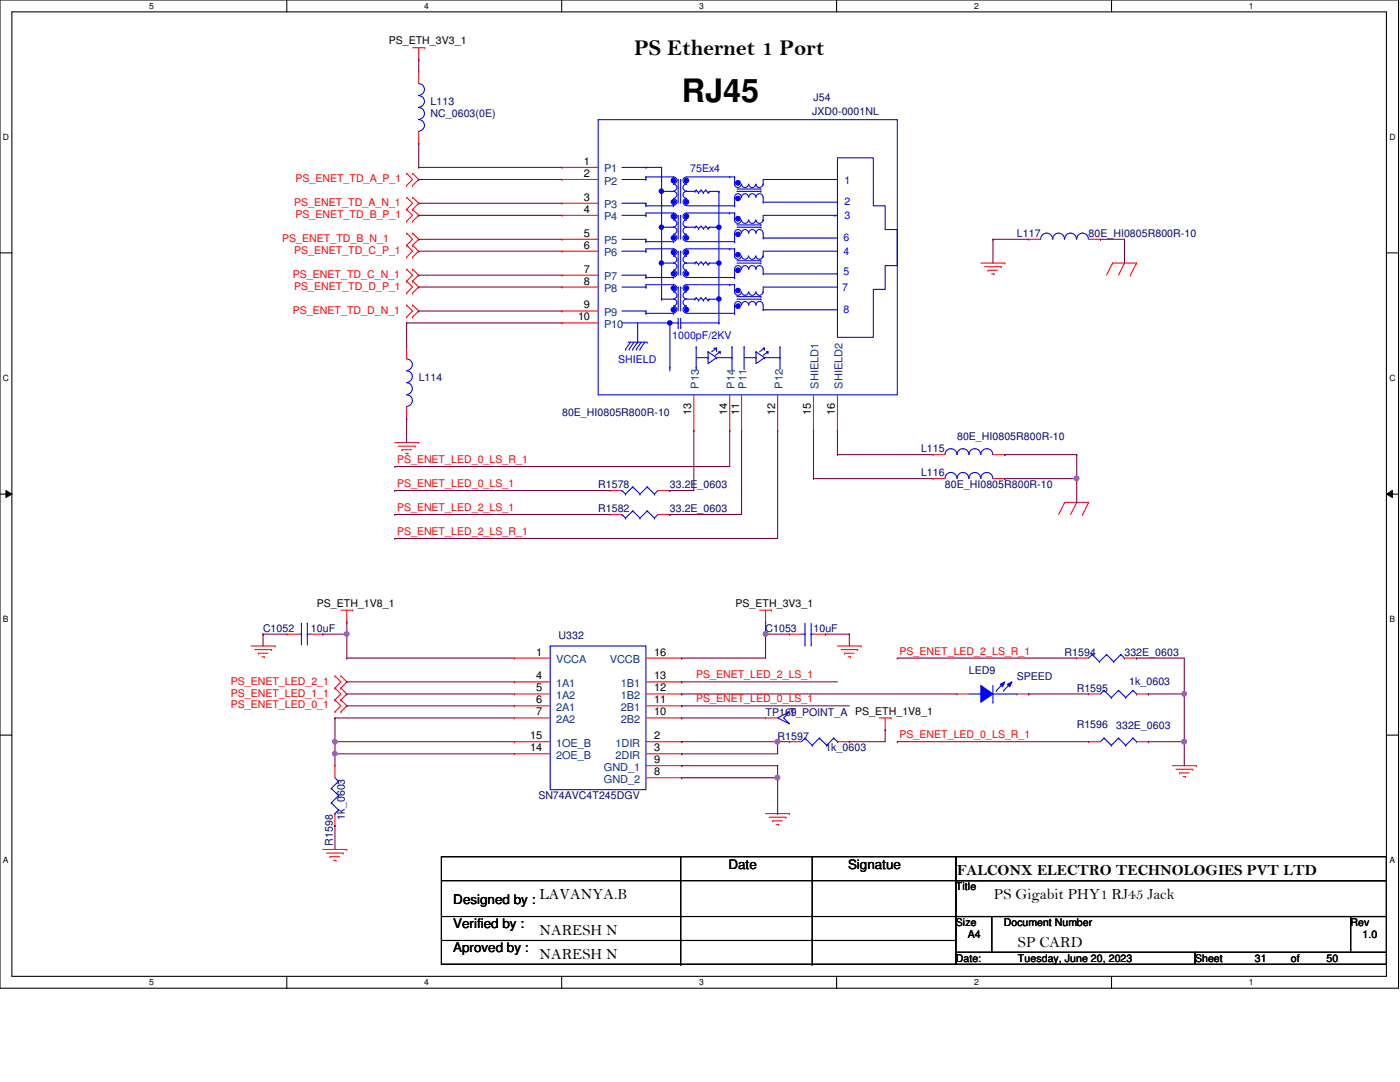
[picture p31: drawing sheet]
<svg xmlns="http://www.w3.org/2000/svg" width="279mm" height="216mm" viewBox="0 0 279 216" stroke-linecap="round" stroke-linejoin="round" font-family="sans-serif">
<defs><g id="words">
<text font-size="6.4" x="136.1" y="20.3">RJ45</text>
<text font-size="4.5" x="126.5" y="11">PS Ethernet 1 Port</text>
<g font-size="3.1">
<text x="107.7" y="179.3">LAVANYA.B</text>
<text x="191" y="174.6">FALCONX ELECTRO TECHNOLOGIES PVT LTD</text>
<text x="198.4" y="179.3">PS Gigabit PHY1 RJ45 Jack</text>
<text x="107.7" y="191.3">NARESH N</text>
<text x="107.7" y="186.5">NARESH N</text>
<text x="203.2" y="188.9">SP CARD</text>
</g>
<g font-size="2.6">
<text x="145.4" y="173.3">Date</text>
<text x="169.2" y="173.3">Signatue</text>
<text x="90.5" y="180.5">Designed by :</text>
<text x="90.5" y="185.3">Verified by :</text>
<text x="90.5" y="190">Aproved by :</text>
</g>
<g font-size="2.2">
<text x="116.5" y="32.9">1</text>
<text x="116.5" y="35.3">2</text>
<text x="116.5" y="40">3</text>
<text x="116.5" y="42.5">4</text>
<text x="116.5" y="47.2">5</text>
<text x="116.5" y="49.6">6</text>
<text x="116.5" y="54.4">7</text>
<text x="116.5" y="56.8">8</text>
<text x="115.4" y="63.9">10</text>
<text x="116.5" y="61.6">9</text>
<text x="138" y="82.9" transform="rotate(-90 138 82.9)">13</text>
<text x="145.1" y="82.9" transform="rotate(-90 145.1 82.9)">14</text>
<text x="147.5" y="82.9" transform="rotate(-90 147.5 82.9)">11</text>
<text x="154.7" y="82.9" transform="rotate(-90 154.7 82.9)">12</text>
<text x="161.8" y="82.9" transform="rotate(-90 161.8 82.9)">15</text>
<text x="166.6" y="82.9" transform="rotate(-90 166.6 82.9)">16</text>
<text x="107" y="130.8">1</text>
<text x="130.6" y="130.8">16</text>
<text x="107" y="135.6">4</text>
<text x="107" y="138">5</text>
<text x="130.6" y="135.6">13</text>
<text x="130.6" y="138">12</text>
<text x="107" y="140.3">6</text>
<text x="107" y="142.7">7</text>
<text x="130.6" y="140.3">11</text>
<text x="130.6" y="142.7">10</text>
<text x="105.8" y="147.5">15</text>
<text x="105.8" y="149.9">14</text>
<text x="130.6" y="147.5">2</text>
<text x="130.6" y="149.9">3</text>
<text x="130.6" y="152.3">9</text>
<text x="130.6" y="154.7">8</text>
</g>
<g font-size="2.2" fill="#004080">
<text x="120.6" y="34.4">P1</text>
<text x="120.6" y="36.8">P2</text>
<text x="120.6" y="41.6">P3</text>
<text x="120.6" y="44">P4</text>
<text x="120.6" y="51.1">P6</text>
<text x="120.6" y="48.8">P5</text>
<text x="120.6" y="55.9">P7</text>
<text x="120.6" y="58.3">P8</text>
<text x="120.6" y="63.1">P9</text>
<text x="120.6" y="65.4">P10</text>
<text x="139.5" y="77.6" transform="rotate(-90 139.5 77.6)">P13</text>
<text x="146.6" y="77.6" transform="rotate(-90 146.6 77.6)">P14</text>
<text x="149" y="77.6" transform="rotate(-90 149 77.6)">P11</text>
<text x="156.2" y="77.6" transform="rotate(-90 156.2 77.6)">P12</text>
<text x="163.4" y="77.6" transform="rotate(-90 163.4 77.6)">SHIELD1</text>
<text x="168.1" y="77.6" transform="rotate(-90 168.1 77.6)">SHIELD2</text>
<text x="111" y="132.3">VCCA</text>
<text x="111" y="137.1">1A1</text>
<text x="121.7" y="132.3">VCCB</text>
<text x="123.9" y="137.1">1B1</text>
<text x="111" y="139.5">1A2</text>
<text x="111" y="141.9">2A1</text>
<text x="123.9" y="139.5">1B2</text>
<text x="123.9" y="141.9">2B1</text>
<text x="111" y="144.3">2A2</text>
<text x="111" y="149">1OE_B</text>
<text x="122.9" y="149">1DIR</text>
<text x="123.9" y="144.3">2B2</text>
<text x="111" y="151.4">2OE_B</text>
<text x="120.5" y="153.8">GND_1</text>
<text x="122.9" y="151.4">2DIR</text>
<text x="120.5" y="156.2">GND_2</text>
</g>
<g font-size="2.1">
<text x="77.6" y="8.8">PS_ETH_3V3_1</text>
<text x="63.2" y="121.1">PS_ETH_1V8_1</text>
<text x="146.8" y="121.1">PS_ETH_3V3_1</text>
<text x="170.7" y="142.6">PS_ETH_1V8_1</text>
<text x="190.8" y="177.7">Title</text>
<text x="190.8" y="184.8">Size</text>
<text x="200.3" y="184.8">Document Number</text>
<text x="269.5" y="184.8">Rev</text>
<text x="190.8" y="192">Date:</text>
<text x="193.1" y="187.2">A4</text>
<text x="203.2" y="192">Tuesday, June 20, 2023</text>
<text x="238.5" y="192">Sheet</text>
<text x="250.4" y="192">31</text>
<text x="257.6" y="192">of</text>
<text x="264.8" y="192">50</text>
<text x="271.9" y="187.2">1.0</text>
</g>
<g font-size="2.1" fill="#000080">
<text x="85.9" y="21">L113</text>
<text x="85.9" y="23.4">NC_0603(0E)</text>
<text x="162.1" y="22.9">JXD0-0001NL</text>
<text x="162.3" y="20.1">J54</text>
<text x="202.9" y="47.3">L117</text>
<text x="217.3" y="47.3">80E_HI0805R800R-10</text>
<text x="83.6" y="75.9">L114</text>
<text x="112.2" y="83.1">80E_HI0805R800R-10</text>
<text x="191" y="87.9">80E_HI0805R800R-10</text>
<text x="183.8" y="95">L116</text>
<text x="183.8" y="90.3">L115</text>
<text x="119.4" y="97.5">R1578</text>
<text x="133.7" y="97.5">33.2E_0603</text>
<text x="188.6" y="97.5">80E_HI0805R800R-10</text>
<text x="119.4" y="102.2">R1582</text>
<text x="133.7" y="102.2">33.2E_0603</text>
<text x="52.5" y="126.1">C1052</text>
<text x="62.1" y="126.1">10uF</text>
<text x="111.5" y="127.5">U332</text>
<text x="152.8" y="126.1">C1053</text>
<text x="162.3" y="126.1">10uF</text>
<text x="212.5" y="130.9">R1594</text>
<text x="224.4" y="130.9">332E_0603</text>
<text x="193.4" y="134.5">LED9</text>
<text x="202.9" y="135.6">SPEED</text>
<text x="225.4" y="136.6">1k_0603</text>
<text x="152.8" y="142.8">TP169</text>
<text x="157.6" y="142.8">T_POINT_A</text>
<text x="214.9" y="138">R1595</text>
<text x="155.2" y="147.6">R1597</text>
<text x="164.7" y="149.9">1k_0603</text>
<text x="214.9" y="145.2">R1596</text>
<text x="222.8" y="145.4">332E_0603</text>
<text x="107.4" y="159.5">SN74AVC4T245DGV</text>
<text x="68.8" y="163.5" transform="rotate(-90 68.8 163.5)">1k_0603</text>
<text x="66.4" y="168.8" transform="rotate(-90 66.4 168.8)">R1598</text>
</g>
<g font-size="2.1" fill="#00f">
<text x="137.8" y="34.4">75Ex4</text>
<text x="168.5" y="36.8">1</text>
<text x="168.5" y="40.9">2</text>
<text x="168.5" y="43.7">3</text>
<text x="168.3" y="48">6</text>
<text x="168.3" y="50.9">4</text>
<text x="168.1" y="58">7</text>
<text x="168.3" y="54.9">5</text>
<text x="168.3" y="62.4">8</text>
<text x="134.2" y="67.6">1000pF/2KV</text>
<text x="123.4" y="72.3">SHIELD</text>
</g>
<g font-size="2.1" fill="#f00">
<text x="58.7" y="41.1">PS_ENET_TD_A_N_1</text>
<text x="59" y="36.3">PS_ENET_TD_A_P_1</text>
<text x="59" y="43.5">PS_ENET_TD_B_P_1</text>
<text x="56.3" y="48.3">PS_ENET_TD_B_N_1</text>
<text x="58.7" y="50.6">PS_ENET_TD_C_P_1</text>
<text x="58.5" y="55.4">PS_ENET_TD_C_N_1</text>
<text x="58.7" y="57.8">PS_ENET_TD_D_P_1</text>
<text x="58.5" y="62.6">PS_ENET_TD_D_N_1</text>
<text x="79.2" y="92.4">PS_ENET_LED_0_LS_R_1</text>
<text x="79.2" y="97.2">PS_ENET_LED_0_LS_1</text>
<text x="79.2" y="102">PS_ENET_LED_2_LS_1</text>
<text x="79.2" y="106.8">PS_ENET_LED_2_LS_R_1</text>
<text x="179.5" y="130.6">PS_ENET_LED_2_LS_R_1</text>
<text x="46.1" y="136.6">PS_ENET_LED_2_1</text>
<text x="138.9" y="135.4">PS_ENET_LED_2_LS_1</text>
<text x="46.1" y="139">PS_ENET_LED_1_1</text>
<text x="46.1" y="141.4">PS_ENET_LED_0_1</text>
<text x="138.9" y="140.2">PS_ENET_LED_0_LS_1</text>
<text x="179.5" y="147.3">PS_ENET_LED_0_LS_R_1</text>
</g>
<g font-size="1.7">
<text x="29.8" y="1.8">5</text>
<text x="84.7" y="1.8">4</text>
<text x="139.5" y="1.8">3</text>
<text x="194.4" y="1.8">2</text>
<text x="249.3" y="1.8">1</text>
<text x=".6" y="27.9">D</text>
<text x="277.3" y="27.9">D</text>
<text x=".6" y="76">C</text>
<text x="277.3" y="76">C</text>
<text x=".6" y="124.2">B</text>
<text x="277.3" y="124.2">B</text>
<text x=".6" y="172.3">A</text>
<text x="277.3" y="172.3">A</text>
<text x="29.8" y="196.6">5</text>
<text x="84.7" y="196.6">4</text>
<text x="139.5" y="196.6">3</text>
<text x="194.4" y="196.6">2</text>
<text x="249.3" y="196.6">1</text>
</g>
</g></defs>
<path d="M0 0h279.1v197.2h-279.1zM2.4 2.4h274.3v192.4h-274.3z" fill="none" stroke="#000" stroke-width=".21"/>
<g fill="#fff">
<path d="M29.8 .3h.9v1.9h-.9z"/>
<path d="M29.8 195.1h.9v1.9h-.9z"/>
</g>
<path d="M57.2 0v2.4M57.2 194.8v2.4" fill="none" stroke="#000" stroke-width=".21"/>
<g fill="#fff">
<path d="M84.7 .3h.9v1.9h-.9z"/>
<path d="M84.7 195.1h.9v1.9h-.9z"/>
</g>
<path d="M112.1 0v2.4M112.1 194.8v2.4" fill="none" stroke="#000" stroke-width=".21"/>
<g fill="#fff">
<path d="M139.5 .3h1v1.9h-1z"/>
<path d="M139.5 195.1h1v1.9h-1z"/>
</g>
<path d="M167 0v2.4M167 194.8v2.4" fill="none" stroke="#000" stroke-width=".21"/>
<g fill="#fff">
<path d="M194.4 .3h.9v1.9h-.9z"/>
<path d="M194.4 195.1h.9v1.9h-.9z"/>
</g>
<path d="M221.8 0v2.4M221.8 194.8v2.4" fill="none" stroke="#000" stroke-width=".21"/>
<g fill="#fff">
<path d="M249.3 .3h.9v1.9h-.9z"/>
<path d="M249.3 195.1h.9v1.9h-.9z"/>
<path d="M.6 26.4h1.2v1.9h-1.2z"/>
<path d="M277.3 26.4h1.2v1.9h-1.2z"/>
<path d="M.6 74.5h1.2v1.9h-1.2z"/>
<path d="M277.3 74.5h1.2v1.9h-1.2z"/>
</g>
<path d="M0 50.5h2.4M276.7 50.5h2.4" fill="none" stroke="#000" stroke-width=".21"/>
<g fill="#fff">
<path d="M.6 122.6h1.1v1.9h-1.1z"/>
<path d="M277.3 122.6h1.1v1.9h-1.1z"/>
</g>
<path d="M0 98.6h2.4M276.7 98.6h2.4" fill="none" stroke="#000" stroke-width=".21"/>
<path d="M1.2 97.9l1.2 .7-1.2 .7zM276.7 98.6l1.2-.7v1.4z" fill="#000"/>
<path d="M1.2 97.9l1.2 .7-1.2 .7zM276.7 98.6l1.2-.7v1.4z" fill="none" stroke="#000" stroke-width=".2"/>
<g fill="#fff">
<path d="M.6 170.7h1.1v1.9h-1.1z"/>
<path d="M277.3 170.7h1.1v1.9h-1.1z"/>
</g>
<g fill="none" stroke="#000" stroke-width=".21">
<path d="M0 146.7h2.4M276.7 146.7h2.4M88.1 170.9h102.7v21.5h-102.7zM88.1 175.7h102.7M135.8 170.9v21.5M162.1 170.9v21.5M190.8 170.9h85.9v4.8h-85.9zM190.8 175.7h85.9v7.2h-85.9zM190.8 175.7h.1M88.1 182.9h102.7M88.1 187.7h102.7M135.8 192.4h.1"/>
<path d="M162.1 192.4h.1M190.8 182.9h7.1v7.1h-7.1zM190.8 190h47.7v2.4h-47.7zM190.8 182.9h.1M190.8 187.7h.1M197.9 182.9h71.6v7.1h-71.6zM238.5 190h38.2v2.4h-38.2zM269.5 182.9h7.2v7.1h-7.2z"/>
</g>
<g fill="none" stroke="#f00" stroke-width=".21">
<path d="M82.3 9.5h2.5M83.6 11.9h.1M83.6 9.5v2.4M84.8 9.5h.1M81.2 34.6h.1M81.2 37h.1M81.2 39.4h.1M81.2 34.6l1.1 1.2-1.1 1.2M81.2 39.4l1.1 1.2-1.1 1.2M82.3 37h.1M82.3 34.6h.1M82.3 39.4h.1"/>
<path d="M82.3 34.6l1.3 1.2-1.3 1.2M82.3 39.4l1.3 1.2-1.3 1.2M81.2 41.8h.1M81.2 44.2h.1M81.2 46.5h.1M81.2 48.9h.1M81.2 51.3h.1M81.2 53.7h.1M81.2 56.1h.1M81.2 58.5h.1M81.2 41.8l1.1 1.2-1.1 1.2M81.2 46.5l1.1 1.3-1.1 1.1"/>
<path d="M81.2 48.9l1.1 1.2-1.1 1.2M81.2 53.7l1.1 1.2-1.1 1.2M81.2 56.1l1.1 1.2-1.1 1.2M82.3 41.8h.1M82.3 44.2h.1M82.3 48.9h.1M82.3 46.5h.1M82.3 51.3h.1M82.3 56.1h.1M82.3 53.7h.1M82.3 58.5h.1M82.3 41.8l1.3 1.2-1.3 1.2"/>
<path d="M82.3 46.5l1.3 1.3-1.3 1.1M82.3 48.9l1.3 1.2-1.3 1.2M82.3 53.7l1.3 1.2-1.3 1.2M82.3 56.1l1.3 1.2-1.3 1.2M195.7 52.5h4.8M196.5 53.2h3.3M197.2 53.9h.1M197.2 53.9h1.9M197.9 54.7h.5M198.4 54.7h.1M199.8 53.2h.1M200.5 52.5h.1"/>
<path d="M222 52.5h.1M222 52.5h4.8M222 52.5l-1.1 2.4M224.4 52.5h.1M224.4 52.5l-1.2 2.4M225.6 54.9h.1M226.8 52.5h.1M226.8 52.5l-1.2 2.4M81.2 60.9h.1M81.2 63.2h.1M81.2 60.9l1.1 1.2-1.1 1.1M82.3 63.2h.1"/>
<path d="M82.3 60.9h.1M82.3 60.9l1.3 1.2-1.3 1.1M78.8 88.3h4.8M79.5 89h3.3M80.2 89.7h.1M80.2 89.7h1.9M80.9 90.5h.5M81.4 90.5h.1M82.8 89h.1M83.6 88.3h.1M212.5 100.2h.1M212.5 100.2l-1.2 2.5"/>
<path d="M212.5 100.2h4.8M214.9 100.2h.1M214.9 100.2l-1.2 2.5M216.1 102.7h.1M217.3 100.2h.1M217.3 100.2l-1.2 2.5M50.1 128.9h4.8M50.8 129.6h3.4M51.6 130.3h.1M51.6 130.3h1.9M52.3 131.1h.4M52.7 131.1h.1"/>
<path d="M54.2 129.6h.1M54.9 128.9h.1M66.8 134.9h.1M66.8 137.3h.1M66.8 139.7h.1M66.8 134.9l1.2 1.2-1.2 1.2M66.8 137.3l1.2 1.2-1.2 1.2M66.8 139.7l1.2 1.1-1.2 1.2M68 137.3h.1M68 134.9h.1M68 139.7h.1M68 121.8h2.4"/>
<path d="M68 134.9l1.2 1.2-1.2 1.2M68 137.3l1.2 1.2-1.2 1.2M68 139.7l1.2 1.1-1.2 1.2M69.2 124.1h.1M69.2 121.8v2.3M70.4 121.8h.1M151.6 121.8h2.4M152.8 124.1h.1M152.8 121.8v2.3M154 121.8h.1M167.1 128.9h4.8M167.9 129.6h3.3"/>
<path d="M168.5 130.3h.1M168.5 130.3h2M169.2 131.1h.6M169.8 131.1h.1M171.2 129.6h.1M171.9 128.9h.1M66.8 142h.1M68 142h.1M175.5 143.3h2.3M176.7 145.6h.1M176.7 143.3v2.3M177.8 143.3h.1"/>
<path d="M234 152.8h4.8M234.7 153.5h3.3M235.4 154.2h.1M235.4 154.2h1.9M236.1 154.9h.5M236.6 154.9h.1M238 153.5h.1M238.8 152.8h.1M64.4 169.5h4.8M65.2 170.2h3.3M65.9 170.9h.1M65.9 170.9h1.9"/>
<path d="M66.6 171.7h.5M67.1 171.7h.1M68.5 170.2h.1M69.2 169.5h.1M152.8 162.3h4.8M153.5 163.1h3.3M154.2 163.8h.1M154.2 163.8h1.9M154.9 164.5h.5M155.4 164.5h.1M156.8 163.1h.1M157.6 162.3h.1"/>
</g>
<path d="M193.4 138.5h2.3M195.7 138.5h.1M198.2 136.8v3.3M198.2 138.5h4.7M202.9 138.5h.1M198.2 140.1h.1" fill="none" stroke="#00f" stroke-width=".21"/>
<path d="M195.7 136.8l2.5 1.7-2.5 1.6z" fill-rule="evenodd" fill="#00f"/>
<path d="M195.7 136.8l2.5 1.7-2.5 1.6z" fill="none" stroke="#00f" stroke-width=".21"/>
<path d="M201 136.6l1-.5-.5 .9z" fill-rule="evenodd" fill="#00f"/>
<path d="M201 136.6l1-.5-.5 .9z" fill="none" stroke="#00f" stroke-width=".21"/>
<path d="M199.6 136.6l.9-.5-.4 .9z" fill-rule="evenodd" fill="#00f"/>
<g fill="none" stroke="#00f" stroke-width=".21">
<path d="M124.1 35.8h4.8M128.9 35.8h.1M128.9 35.3h5.5M134.4 35.3a.7 .7 0 0 1 .7 .7 .7 .7 0 0 1-.7 .7 .72 .72 0 0 1 .7 .7 .72 .72 0 0 1-.7 .7M134.4 35.3h.1M135.3 35.8h.1M135.3 35.8v4.8M135.8 35.8h.1M135.8 35.8v4.8M137 35.3a.7 .7 0 0 0-.7 .7 .7 .7 0 0 0 .7 .7M137 38.2a.7 .7 0 0 0-.7 .7 .7 .7 0 0 0 .7 .7M137 39.6a.7 .7 0 0 0-.7 .7 .7 .7 0 0 0 .7 .7"/>
<path d="M138.9 37.9l.5 .5M139.4 38.4h.1M139.9 37.9h.1M139.9 37.9l.5 .5M139.9 37.9l-.5 .5M140.4 38.4h.1M140.8 37.9h.1M140.8 37.9l-.4 .5M140.8 37.9l.5 .5M141.3 38.4h.1M141.6 38.2h.1M141.6 38.2h1.9"/>
<path d="M141.6 38.2l-.3 .2M143.5 38.2h.1M145.6 35.3h1M146.6 36.7a.68 .68 0 0 0 .7 .7 .68 .68 0 0 0 .7-.7M146.6 39.4a.68 .68 0 0 1 .7-.7 .68 .68 0 0 1 .7 .7M146.6 35.3h.1M147.1 38.2h4.7M147.1 37.7h4.7M148 36.7a.7 .7 0 0 0 .7 .7 .7 .7 0 0 0 .7-.7M149.4 39.4a.7 .7 0 0 1 .7-.7 .7 .7 0 0 1 .7 .7M151.8 37.7h.1M151.8 38.2h.1"/>
<path d="M152.3 39.4v.9M167.1 31.5h7.2v9.6h2.4v4.7h2.4v7.2h-2.4v4.7h-2.4v9.6h-7.2zM124.1 40.6h4.8M124.1 43h4.8M124.1 47.8h4.8M124.1 50.1h4.8M124.1 54.9h4.8M128.9 40.6h.1M128.9 43h.1M128.9 47.8h.1M128.9 50.1h.1M128.9 54.9h.1"/>
<path d="M128.9 41.1h5.5M134.4 41.1h.1M146.6 41.1h.1M146.6 40.3v.8M152.3 40.3h.1M152.3 40.3h14.8M167.1 40.3h.1M191 95.5a1.19 1.19 0 0 0-1.2-1.2 1.19 1.19 0 0 0-1.2 1.2M193.3 95.5a1.17 1.17 0 0 0-1.1-1.2 1.17 1.17 0 0 0-1.2 1.2M195.7 95.5a1.17 1.17 0 0 0-1.2-1.2 1.17 1.17 0 0 0-1.1 1.2M198.1 95.5a1.19 1.19 0 0 0-1.2-1.2 1.19 1.19 0 0 0-1.2 1.2M198.9 137.8h.1"/>
<path d="M199.6 136.6l.9-.5-.4 .9zM200.3 137.8h.1M200.3 136.3l-1.4 1.5M201.7 136.3l-1.4 1.5M66.1 157.3h.1M66.1 157.3l1.5 1.4M66.8 155.2l.8 .7M67.6 155.9h.1M67.6 158.7h.1M67.6 155.9l-1.5 1.4M67.6 158.7l-1.5 1.5M66.1 160.2h.1"/>
<path d="M66.1 160.2l1.5 1.4M66.8 162.3h.1M67.6 161.6h.1M67.6 161.6l-.8 .7"/>
</g>
<path d="M186.2 95.5h.1M186.2 95.5h2.4M198.2 95.5h2.3M200.5 95.5h.1M191 138.5h.1M191 138.5h2.4M202.9 138.5h2.4M205.3 138.5h.1M66.8 152.8h.1M66.8 152.8v2.4M66.8 164.7h.1M66.8 162.3v2.4" fill="none" stroke="#f00" stroke-width=".21"/>
<circle cx="147.3" cy="36.5" r=".47" fill="#00f"/>
<g fill="none" stroke="#00f" stroke-width=".21">
<path d="M146.6 36.7h.1M146.6 35.8v.9M146.6 39.4v.9M148 39.4a.7 .7 0 0 1 .7-.7 .7 .7 0 0 1 .7 .7M152.3 35.8h14.8M167.1 35.8h.1M146.6 40.3h.1"/>
<circle cx="147.3" cy="36.5" r=".47"/>
</g>
<circle cx="147.3" cy="39.6" r=".46" fill="#00f"/>
<g fill="none" stroke="#00f" stroke-width=".21">
<path d="M134.4 39.6a.7 .7 0 0 1 .7 .7 .7 .7 0 0 1-.7 .7M134.4 38.2a.7 .7 0 0 1 .7 .7 .7 .7 0 0 1-.7 .7M137 36.7a.7 .7 0 0 0-.7 .7 .7 .7 0 0 0 .7 .7M137 35.3h8.6M137 38.2h1.7M138.7 38.2h.1M145.6 35.3h.1M146.6 35.3h.1M146.6 35.3v.5M149.4 36.7a.7 .7 0 0 0 .7 .7 .7 .7 0 0 0 .7-.7M150.9 36.7a.7 .7 0 0 0 .7 .7 .7 .7 0 0 0 .7-.7M150.9 39.4a.7 .7 0 0 1 .7-.7 .7 .7 0 0 1 .7 .7"/>
<path d="M152.3 36.7h.1M152.3 35.8v.9M128.9 48.2h5.5M134.4 48.2h.1M134.4 45.3a.7 .7 0 0 1 .7 .7 .7 .7 0 0 1-.7 .7M135.8 43h.1M135.8 43v4.8M137 43.9a.7 .7 0 0 0-.7 .7 .7 .7 0 0 0 .7 .7M137 46.8a.7 .7 0 0 0-.7 .7 .7 .7 0 0 0 .7 .7M137 45.3a.7 .7 0 0 0-.7 .7 .7 .7 0 0 0 .7 .7M137 41.1h9.6M137 42.5h9.6"/>
<path d="M139.9 45.1h.1M139.9 45.1l.5 .5M139.9 45.1l-.5 .5M140.4 45.6h.1M140.8 45.1h.1M140.8 45.1l.5 .5M140.8 45.1l-.4 .5M141.3 45.6h.1M145.6 42.5h.1M146.6 41.1h.1M146.6 42.5h.1M146.6 43.9h.1"/>
<path d="M146.6 43.9a.68 .68 0 0 0 .7 .7 .68 .68 0 0 0 .7-.7M146.6 43v.9M147.1 44.9h4.7M148 46.5a.7 .7 0 0 1 .7-.7 .7 .7 0 0 1 .7 .7M149.4 43.9a.7 .7 0 0 0 .7 .7 .7 .7 0 0 0 .7-.7M149.4 46.5a.7 .7 0 0 1 .7-.7 .7 .7 0 0 1 .7 .7M151.8 44.9h.1M152.3 43.9h.1M152.3 47.5h.1M152.3 46.5v1M152.3 47.5h14.8M166.6 43h.1"/>
<path d="M166.6 43h-14.3v.9M167.1 47.5h.1"/>
<circle cx="147.3" cy="39.6" r=".46"/>
</g>
<circle cx="147.3" cy="43.6" r=".47" fill="#00f"/>
<g fill="none" stroke="#00f" stroke-width=".21">
<path d="M134.4 43.9a.7 .7 0 0 1 .7 .7 .7 .7 0 0 1-.7 .7M135.3 43h.1M135.3 43v4.8M137 45.3h1.7M138.7 45.3h.1M146.6 47.5h.1M146.6 42.5h.1M146.6 42.5v.5M148 46.5a.68 .68 0 0 0-.7-.7 .68 .68 0 0 0-.7 .7v1M150.9 43.9a.7 .7 0 0 0 .7 .7 .7 .7 0 0 0 .7-.7"/>
<circle cx="147.3" cy="43.6" r=".47"/>
</g>
<circle cx="147.3" cy="46.8" r=".46" fill="#00f"/>
<g fill="none" stroke="#00f" stroke-width=".21">
<path d="M128.9 42.5h5.5M128.9 55.4h5.5M134.4 42.5h.1M134.4 42.5a.68 .68 0 0 1 .7 .7 .68 .68 0 0 1-.7 .7M134.4 46.8a.7 .7 0 0 1 .7 .7 .7 .7 0 0 1-.7 .7M134.4 55.4h.1M134.4 52.5a.7 .7 0 0 1 .7 .7 .7 .7 0 0 1-.7 .7M135.8 50.1h.1M135.8 50.1v4.8M137 42.5a.68 .68 0 0 0-.7 .7 .68 .68 0 0 0 .7 .7M137 51.1a.68 .68 0 0 0-.7 .7 .68 .68 0 0 0 .7 .7M137 53.9a.7 .7 0 0 0-.7 .7 .7 .7 0 0 0 .7 .7"/>
<path d="M137 52.5a.7 .7 0 0 0-.7 .7 .7 .7 0 0 0 .7 .7M137 48.2h9.6M137 49.7h9.6M138.9 45.1l.5 .5M139.4 45.6h.1M139.9 52.3h.1M139.9 52.3l.5 .4M139.9 52.3l-.5 .4M140.4 52.7h.1M140.8 52.3h.1M140.8 52.3l.5 .4M140.8 52.3l-.4 .4"/>
<path d="M141.3 52.7h.1M141.6 45.3h.1M141.6 45.3h1.9M141.6 45.3l-.3 .3M143.5 45.3h.1M145.6 49.7h.1M146.6 48.2h.1M146.6 49.7h.1M146.6 51.1h.1M146.6 47.5v.7M146.6 50.1v1M147.1 45.3h4.7"/>
<path d="M147.1 52h4.7M148 51.1a.68 .68 0 0 1-.7 .6 .68 .68 0 0 1-.7-.6M148 43.9a.7 .7 0 0 0 .7 .7 .7 .7 0 0 0 .7-.7M148 53.7a.7 .7 0 0 1 .7-.7 .7 .7 0 0 1 .7 .7M149.4 53.7a.7 .7 0 0 1 .7-.7 .7 .7 0 0 1 .7 .7M150.8 51.1a.68 .68 0 0 1-.7 .6 .68 .68 0 0 1-.7-.6M150.9 46.5a.7 .7 0 0 1 .7-.7 .7 .7 0 0 1 .7 .7M151.8 45.3h.1M151.8 52h.1M152.3 51.1h.1M152.3 54.7h.1M152.3 54.7h14.8"/>
<path d="M152.3 53.7v1M167.1 54.7h.1M167.1 50.1h.1M167.1 50.1h-14.8v1"/>
<circle cx="147.3" cy="46.8" r=".46"/>
</g>
<circle cx="147.3" cy="50.8" r=".46" fill="#00f"/>
<g fill="none" stroke="#00f" stroke-width=".21">
<path d="M134.4 51.1a.68 .68 0 0 1 .7 .7 .68 .68 0 0 1-.7 .7M135.3 50.1h.1M135.3 50.1v4.8M137 52.5h1.7M138.7 52.5h.1M146.6 54.7h.1M146.6 49.7h.1M146.6 49.7v.4M148 53.7a.68 .68 0 0 0-.7-.7 .68 .68 0 0 0-.7 .7v1M152.2 51.1a.68 .68 0 0 1-.6 .6 .68 .68 0 0 1-.7-.6"/>
<circle cx="147.3" cy="50.8" r=".46"/>
</g>
<circle cx="147.3" cy="53.9" r=".47" fill="#00f"/>
<g fill="none" stroke="#00f" stroke-width=".21">
<path d="M128.9 35.3h.1M128.9 35.3v.5M138.9 37.9h.1M138.9 37.9l-.2 .3M124.1 57.3h4.8M128.9 41.1h.1M128.9 43h.1M128.9 48.2h.1M128.9 50.1h.1M128.9 55.4h.1M128.9 57.3h.1M128.9 40.6v.5"/>
<path d="M128.9 42.5v.5M128.9 47.8v.4M128.9 54.9v.5M128.9 56.8h5.5M134.4 49.7h.1M134.4 49.7a.7 .7 0 0 1 .7 .7 .7 .7 0 0 1-.7 .7M134.4 53.9a.7 .7 0 0 1 .7 .7 .7 .7 0 0 1-.7 .7M134.4 56.8h.1M134.4 49.7h-5.5v.4M137 49.7a.7 .7 0 0 0-.7 .7 .7 .7 0 0 0 .7 .7M137 55.4h9.6M138.9 45.1h.1"/>
<path d="M138.9 52.3h.1M138.9 52.3l.5 .4M138.9 45.1l-.2 .2M138.9 52.3l-.2 .2M139.4 52.7h.1M140.8 59.4l.5 .5M141.3 59.9h.1M141.6 52.5h.1M141.6 52.5h1.9M141.6 52.5l-.3 .2M143.5 52.5h.1M146.6 55.4h.1"/>
<path d="M146.6 58.3a.68 .68 0 0 0 .7 .6 .68 .68 0 0 0 .7-.6M146.6 54.7v.7M147.1 52.5h4.7M148 58.3a.7 .7 0 0 0 .7 .6 .7 .7 0 0 0 .7-.6M149.4 51.1a.68 .68 0 0 1-.7 .6 .68 .68 0 0 1-.7-.6M149.4 58.3a.7 .7 0 0 0 .7 .6 .7 .7 0 0 0 .7-.6M150.9 53.7a.7 .7 0 0 1 .7-.7 .7 .7 0 0 1 .7 .7M151.8 52.5h.1M152.3 57.3h14.8M166.6 43h.5M167.1 43h.1M167.1 57.3h.1"/>
<path d="M124.1 62.1h4.8M128.9 62.1h.1M152.3 61.8h.1M152.3 61.8h14.8M152.3 60.9v.9M167.1 61.8h.1"/>
<circle cx="147.3" cy="53.9" r=".47"/>
</g>
<circle cx="147.3" cy="61.1" r=".47" fill="#00f"/>
<g fill="none" stroke="#00f" stroke-width=".21">
<path d="M134.4 58.3a.7 .7 0 0 1 .7 .6 .7 .7 0 0 1-.7 .7M135.3 57.3h.1M135.3 57.3v4.8M135.8 57.3h.1M135.8 57.3v4.8M137 58.3a.7 .7 0 0 0-.7 .6 .7 .7 0 0 0 .7 .7M137 59.7a.68 .68 0 0 0-.7 .7 .68 .68 0 0 0 .7 .6 .72 .72 0 0 0-.7 .8 .72 .72 0 0 0 .7 .7M137 56.8a.7 .7 0 0 0-.7 .7 .7 .7 0 0 0 .7 .7M137 59.7h1.7M138.7 59.7h.1M141.6 59.7h1.9M143.5 59.7h.1"/>
<path d="M146.6 58.3h.1M146.6 56.8v1.5M147.1 59.7h4.7M150.9 58.3a.7 .7 0 0 0 .7 .6 .7 .7 0 0 0 .7-.6M151.8 59.7h.1M152.3 58.3h.1M152.3 57.3v1M128.9 62.5h5.5M134.4 62.5h.1M137 62.5h9.6M146.6 62.5h.1M148 60.9a.68 .68 0 0 0-.7-.7 .68 .68 0 0 0-.7 .7v1.6"/>
<path d="M148 60.9a.7 .7 0 0 1 .7-.7 .7 .7 0 0 1 .7 .7M149.4 60.9a.7 .7 0 0 1 .7-.7 .7 .7 0 0 1 .7 .7"/>
<circle cx="147.3" cy="61.1" r=".47"/>
</g>
<circle cx="147.3" cy="58" r=".46" fill="#00f"/>
<g fill="none" stroke="#00f" stroke-width=".21">
<path d="M128.9 57.3h.1M128.9 56.8v.5M134.4 59.7a.7 .7 0 0 1 .7 .7 .7 .7 0 0 1-.7 .7 .7 .7 0 0 1 .7 .7 .7 .7 0 0 1-.7 .7M134.4 56.8a.7 .7 0 0 1 .7 .7 .7 .7 0 0 1-.7 .7M137 56.8h9.6M138.9 59.4h.1M138.9 59.4l.5 .5M138.9 59.4l-.2 .3M139.4 59.9h.1M139.9 59.4h.1M139.9 59.4l-.5 .5M139.9 59.4l.5 .5"/>
<path d="M140.4 59.9h.1M140.8 59.4h.1M140.8 59.4l-.4 .5M141.6 59.7h.1M141.6 59.7l-.3 .2M145.6 56.8h.1M146.6 56.8h.1M147.1 59.2h4.7M151.8 59.2h.1M124.1 64.4h9.6M128.9 62.5h.1M128.9 62.1v.4"/>
<path d="M133.7 64.4h.1M133.7 64.4v8.9M150.9 60.9a.7 .7 0 0 1 .7-.7 .7 .7 0 0 1 .7 .7"/>
<circle cx="147.3" cy="58" r=".46"/>
</g>
<path d="M133.5 64.3h.3v.3h-.3z" fill-rule="evenodd" fill="#00f"/>
<path d="M133.5 64.3h.3v.3h-.3z" fill="none" stroke="#00f" stroke-width=".68"/>
<path d="M143.5 38.2h.1M143.5 38.2v26.2M143.5 52.5h.1M143.5 45.3h.1M133.7 64.4h1.6M135.3 64.4h.1M135.3 65.4h.1M135.3 63.5v1.9M135.8 65.4h.1M135.8 64.4h7.7M135.8 63.5v1.9M143.5 64.4h.1" fill="none" stroke="#00f" stroke-width=".21"/>
<path d="M143.3 59.5h.3v.3h-.3z" fill-rule="evenodd" fill="#00f"/>
<path d="M143.3 59.5h.3v.3h-.3z" fill="none" stroke="#00f" stroke-width=".68"/>
<path d="M143.3 52.3h.3v.3h-.3z" fill-rule="evenodd" fill="#00f"/>
<path d="M143.3 52.3h.3v.3h-.3z" fill="none" stroke="#00f" stroke-width=".68"/>
<path d="M143.3 45.2h.3v.3h-.3z" fill-rule="evenodd" fill="#00f"/>
<path d="M143.3 45.2h.3v.3h-.3z" fill="none" stroke="#00f" stroke-width=".68"/>
<circle cx="137" cy="61.8" r=".46" fill="#00f"/>
<circle cx="137" cy="61.8" r=".46" fill="none" stroke="#00f" stroke-width=".21"/>
<circle cx="137" cy="57.5" r=".45" fill="#00f"/>
<circle cx="137" cy="57.5" r=".45" fill="none" stroke="#00f" stroke-width=".21"/>
<circle cx="134.4" cy="57.5" r=".45" fill="#00f"/>
<circle cx="134.4" cy="57.5" r=".45" fill="none" stroke="#00f" stroke-width=".21"/>
<circle cx="137" cy="54.6" r=".45" fill="#00f"/>
<circle cx="137" cy="54.6" r=".45" fill="none" stroke="#00f" stroke-width=".21"/>
<circle cx="137" cy="50.3" r=".46" fill="#00f"/>
<circle cx="137" cy="50.3" r=".46" fill="none" stroke="#00f" stroke-width=".21"/>
<circle cx="137" cy="47.5" r=".45" fill="#00f"/>
<circle cx="137" cy="47.5" r=".45" fill="none" stroke="#00f" stroke-width=".21"/>
<circle cx="137" cy="43.2" r=".46" fill="#00f"/>
<circle cx="137" cy="43.2" r=".46" fill="none" stroke="#00f" stroke-width=".21"/>
<circle cx="134.4" cy="43.2" r=".46" fill="#00f"/>
<circle cx="134.4" cy="43.2" r=".46" fill="none" stroke="#00f" stroke-width=".21"/>
<circle cx="134.4" cy="47.5" r=".45" fill="#00f"/>
<circle cx="134.4" cy="47.5" r=".45" fill="none" stroke="#00f" stroke-width=".21"/>
<circle cx="137" cy="40.3" r=".46" fill="#00f"/>
<circle cx="137" cy="40.3" r=".46" fill="none" stroke="#00f" stroke-width=".21"/>
<circle cx="137" cy="36" r=".46" fill="#00f"/>
<circle cx="137" cy="36" r=".46" fill="none" stroke="#00f" stroke-width=".21"/>
<circle cx="134.4" cy="36" r=".46" fill="#00f"/>
<circle cx="134.4" cy="36" r=".46" fill="none" stroke="#00f" stroke-width=".21"/>
<circle cx="134.4" cy="40.3" r=".46" fill="#00f"/>
<circle cx="134.4" cy="40.3" r=".46" fill="none" stroke="#00f" stroke-width=".21"/>
<circle cx="134.4" cy="50.3" r=".46" fill="#00f"/>
<circle cx="134.4" cy="50.3" r=".46" fill="none" stroke="#00f" stroke-width=".21"/>
<circle cx="134.4" cy="54.6" r=".45" fill="#00f"/>
<circle cx="134.4" cy="54.6" r=".45" fill="none" stroke="#00f" stroke-width=".21"/>
<circle cx="134.4" cy="61.8" r=".46" fill="#00f"/>
<g fill="none" stroke="#00f" stroke-width=".21">
<path d="M124.1 33.4h7.9M128.9 33.4h.1M132 33.4h.1M132 38.2h.1M132 33.4v26.3M132 38.2h2.4M132 59.7h.1M132 45.3h.1M132 52.5h.1M132 59.7h2.4M132 45.3h2.4M132 52.5h2.4"/>
<circle cx="134.4" cy="61.8" r=".46"/>
</g>
<path d="M131.8 52.3h.3v.3h-.3z" fill-rule="evenodd" fill="#00f"/>
<path d="M131.8 52.3h.3v.3h-.3z" fill="none" stroke="#00f" stroke-width=".68"/>
<path d="M131.8 45.2h.3v.3h-.3z" fill-rule="evenodd" fill="#00f"/>
<path d="M131.8 45.2h.3v.3h-.3z" fill="none" stroke="#00f" stroke-width=".68"/>
<path d="M131.8 38h.3v.3h-.3z" fill-rule="evenodd" fill="#00f"/>
<path d="M131.8 38h.3v.3h-.3z" fill="none" stroke="#00f" stroke-width=".68"/>
<g fill="none" stroke="#00f" stroke-width=".21">
<path d="M83.6 16.7a1.19 1.19 0 0 1 1.1 1.2 1.19 1.19 0 0 1-1.2 1.1M83.6 19.1a1.16 1.16 0 0 1 1.1 1.2 1.16 1.16 0 0 1-1.2 1.1M83.6 21.5a1.19 1.19 0 0 1 1.1 1.2 1.19 1.19 0 0 1-1.2 1.1M83.6 23.9a1.16 1.16 0 0 1 1.1 1.2 1.16 1.16 0 0 1-1.2 1.1M119.4 23.9h59.7v54.9h-59.7zM210.1 47.7a1.19 1.19 0 0 0-1.2-1.2 1.19 1.19 0 0 0-1.2 1.3M212.4 47.7a1.17 1.17 0 0 0-1.2-1.2 1.17 1.17 0 0 0-1.1 1.3M214.8 47.7a1.19 1.19 0 0 0-1.2-1.2 1.19 1.19 0 0 0-1.1 1.3M217.2 47.7a1.17 1.17 0 0 0-1.2-1.2 1.17 1.17 0 0 0-1.1 1.3M81.2 71.6a1.16 1.16 0 0 1 1.1 1.2 1.16 1.16 0 0 1-1.1 1.2M81.2 74a1.16 1.16 0 0 1 1.1 1.2 1.16 1.16 0 0 1-1.1 1.1M81.2 76.4a1.19 1.19 0 0 1 1.1 1.2 1.19 1.19 0 0 1-1.1 1.1"/>
<path d="M81.2 78.8a1.16 1.16 0 0 1 1.1 1.1 1.16 1.16 0 0 1-1.1 1.2M124.8 69.7h.1M125.3 68.3h3.9M125.6 69.7h.1M125.8 68.3l-1 1.4M126.3 69.7h.1M126.5 68.3l-.9 1.4M127 69.7h.1M127.3 68.3h.1M127.3 64.4v3.9M127.3 68.3l-1 1.4M127.7 69.7h.1"/>
<path d="M128 68.3l-1 1.4M128.7 68.3l-1 1.4M129.2 68.3h.1M133.7 73.3h.1M133.7 73.3v.7M138.9 69.2h.1M138.9 73.3h.1M138.9 69.2v4.5M138.9 71.4h2.4M141.3 71.4h.1M141.3 70.2h.1M141.3 70.2v2.4l1.7-1.2"/>
<path d="M141.3 70.2l1.7 1.2M142.5 69.5h.1M142.5 69.5h.5M143 71.4h.1M143 69.5h.1M143 69.9h.1M143 71.4h3.1M143 69.5l-1 .7M143 69.5v.4M143.5 70.2h.1M143.5 70.2h.2M143.7 70.2h.1"/>
<path d="M143.7 70.4h.1M143.7 70.2l-1 .7M143.7 70.2v.2M146.1 69.2h.1M146.1 71.4h.1M146.1 69.2v4.5M148.5 69.2h.1M148.5 71.4h2.4M148.5 69.2v4.5M150.9 71.4h.1M150.9 70.2h.1M150.9 70.2l1.7 1.2"/>
<path d="M150.9 70.2v2.4l1.7-1.2M152.3 69.5h.1M152.3 69.5h.3M152.6 69.5h.1M152.6 71.4h.1M152.6 69.7h.1M152.6 71.4h3.1M152.6 69.5l-1 .7M152.6 69.5v.2M153 70.2h.1M153 70.2h.2M153.2 70.2h.1"/>
<path d="M153.2 70.4h.1M153.2 70.2l-.9 .7M153.2 70.2v.2M155.7 69.2h.1M155.7 71.4h.1M155.7 69.2v4.5M124.1 97.9h.1M124.1 97.9l.7 .7M124.8 98.6h.1M126.3 97.2h.1M126.3 97.2l1.4 1.4M126.3 97.2l-1.5 1.4"/>
<path d="M127.7 98.6h.1M129.2 97.2h.1M129.2 97.2l1.4 1.4M129.2 97.2l-1.5 1.4M130.6 98.6h.1M131.3 97.9l-.7 .7M188.6 90.7a1.19 1.19 0 0 1 1.2-1.2 1.19 1.19 0 0 1 1.2 1.2 1.19 1.19 0 0 1 1.2-1.2 1.19 1.19 0 0 1 1.1 1.2M193.4 90.7a1.16 1.16 0 0 1 1.1-1.2 1.16 1.16 0 0 1 1.2 1.2 1.21 1.21 0 0 1 1.2-1.2 1.21 1.21 0 0 1 1.2 1.2M124.1 102.7h.1M124.1 102.7l.7 .7M124.8 103.4h.1M126.3 101.9h.1"/>
<path d="M126.3 101.9l1.4 1.5M126.3 101.9l-1.5 1.5M127.7 103.4h.1M129.2 101.9h.1M129.2 101.9l1.4 1.5M129.2 101.9l-1.5 1.5M130.6 103.4h.1M131.3 102.7l-.7 .7M59.7 126.5h.5M60.2 126.5h.1M60.2 124.4h.1M60.2 124.4v4.3"/>
<path d="M61.3 124.4h.1M61.3 126.5h.1M61.3 126.5h.8M61.3 124.4v4.3M109.8 128.9h19.1v28.7h-19.1zM159.9 126.5h.8M160.7 128.7h.1M160.7 126.5h.1M160.7 124.4v4.3M161.9 126.5h.1M161.9 128.7h.1M161.9 126.5h.4"/>
<path d="M161.9 124.4v4.3M218 130.6h.1M218 130.6l-.7 .7M218 130.6l1.4 1.4M219.4 132h.1M220.3 137.8h.1M220.3 137.8l-.7 .7M220.3 137.8l1.5 1.4M220.9 130.6h.1M220.9 130.6l-1.5 1.4M220.9 130.6l1.3 1.4M221.8 139.2h.1"/>
<path d="M222.2 132h.1M223.2 137.8h.1M223.2 137.8l-1.4 1.4M223.2 137.8l1.5 1.4M223.7 130.6h.1M223.7 130.6l-1.5 1.4M223.7 130.6l.7 .7M224.4 131.3h.1M224.7 139.2h.1M226.1 137.8h.1M226.1 137.8l-1.4 1.4M226.1 137.8l.7 .7"/>
<path d="M226.8 138.5h.1M155.2 143.3l2.4-1.3-1.2 1.3 1.2 1.1zM160.7 147.3h.1M160.7 147.3l-.8 .7M160.7 147.3l1.4 1.4M162.1 148.7h.1M163.5 147.3h.1M163.5 147.3l-1.4 1.4M163.5 147.3l1.5 1.4M165 148.7h.1M166.4 147.3h.1M166.4 147.3l-1.4 1.4"/>
<path d="M166.4 147.3l.7 .7M167.1 148h.1M220.3 147.3h.1M220.3 147.3l-.7 .7M220.3 147.3l1.5 1.4M221.8 148.7h.1M223.2 147.3h.1M223.2 147.3l-1.4 1.4M223.2 147.3l1.5 1.4M224.7 148.7h.1M226.1 147.3h.1M226.1 147.3l-1.4 1.4"/>
<path d="M226.1 147.3l.7 .7M226.8 148h.1"/>
</g>
<g fill="none" stroke="#f00" stroke-width=".21">
<path d="M83.6 14.3h.1M83.6 14.3v2.4M83.6 28.6h.1M83.6 26.2v2.4M112.2 33.4h.1M112.2 35.8h.1M112.2 33.4h7.2M112.2 35.8h7.2M112.2 43h.1M112.2 40.6h.1M112.2 50.1h.1M112.2 47.8h.1"/>
<path d="M112.2 54.9h.1M112.2 57.3h.1M112.2 43h7.2M112.2 40.6h7.2M112.2 50.1h7.2M112.2 47.8h7.2M112.2 54.9h7.2M112.2 57.3h7.2M205.3 47.8h.1M205.3 47.8h2.4M217.3 47.8h2.3M219.6 47.8h.1"/>
<path d="M81.2 69.2h.1M81.2 69.2v2.4M112.2 62.1h.1M112.2 64.4h.1M112.2 62.1h7.2M112.2 64.4h7.2M138.5 78.8v7.1M145.6 78.8v7.1M148 78.8v7.1M155.2 78.8v7.1M162.3 78.8v7.1M167.1 78.8v7.1"/>
<path d="M81.2 83.6h.1M81.2 81.2v2.4M121.8 97.9h.1M121.8 97.9h2.3M131.3 97.9h2.4M133.7 97.9h.1M138.5 85.9h.1M145.6 85.9h.1M148 85.9h.1M155.2 85.9h.1M162.3 85.9h.1M167.1 85.9h.1"/>
<path d="M186.2 90.7h.1M186.2 90.7h2.4M198.2 90.7h2.3M200.5 90.7h.1M121.8 102.7h.1M121.8 102.7h2.3M131.3 102.7h2.4M133.7 102.7h.1M57.3 126.5h.1M57.3 126.5h2.4M62.1 126.5h2.3M64.4 126.5h.1"/>
<path d="M102.7 131.3h.1M102.7 136.1h.1M102.7 138.5h.1M102.7 138.5h7.1M102.7 131.3h7.1M102.7 136.1h7.1M128.9 138.5h7.2M128.9 131.3h7.2M128.9 136.1h7.2M136.1 131.3h.1M136.1 136.1h.1M136.1 138.5h.1"/>
<path d="M157.6 126.5h.1M157.6 126.5h2.3M162.3 126.5h2.4M164.7 126.5h.1M214.9 131.3h.1M214.9 131.3h2.4M217.3 138.5h.1M217.3 138.5h2.3M224.4 131.3h2.4M226.8 131.3h.1M226.8 138.5h2.4M229.2 138.5h.1"/>
<path d="M102.7 140.8h.1M102.7 143.3h.1M102.7 148h.1M102.7 150.4h.1M102.7 143.3h7.1M102.7 148h7.1M102.7 140.8h7.1M102.7 150.4h7.1M128.9 143.3h7.2M128.9 148h7.2M128.9 140.8h7.2M128.9 150.4h7.2"/>
<path d="M128.9 152.8h7.2M128.9 155.2h7.2M136.1 140.8h.1M136.1 143.3h.1M136.1 148h.1M136.1 150.4h.1M136.1 152.8h.1M136.1 155.2h.1M152.8 143.3h.1M152.8 143.3h2.4M157.6 148h.1M157.6 148h2.3"/>
<path d="M167.1 148h2.4M169.5 148h.1M217.3 148h.1M217.3 148h2.3M226.8 148h2.4M229.2 148h.1"/>
</g>
<g fill="none" stroke="#800040" stroke-width=".21">
<path d="M83.6 11.9h.1M83.6 11.9v2.4M83.6 28.6h.1M83.6 33.4h.1M83.6 35.8h.1M83.6 28.6v4.8M83.6 33.4h28.6M83.6 35.8h28.6M83.6 40.6h.1M83.6 43h.1M83.6 47.8h.1M83.6 50.1h.1"/>
<path d="M83.6 54.9h.1M83.6 57.3h.1M83.6 40.6h28.6M83.6 43h28.6M83.6 47.8h28.6M83.6 50.1h28.6M83.6 54.9h28.6M83.6 57.3h28.6M81.2 64.4h.1M81.2 64.4v4.8M81.2 64.4h31M83.6 62.1h.1"/>
<path d="M83.6 62.1h28.6M78.8 93.1h.1M81.2 83.6h.1M81.2 83.6v4.7M138.5 85.9h.1M138.5 85.9v12M145.6 85.9h.1M145.6 85.9v7.2h-66.8M148 85.9h.1M148 85.9v16.8M155.2 85.9h.1M155.2 85.9v21.5"/>
<path d="M162.3 85.9h.1M162.3 95.5h.1M162.3 85.9v9.6M162.3 95.5h23.9M167.1 85.9h.1M167.1 90.7h.1M167.1 85.9v4.8M167.1 90.7h19.1M200.5 90.7h.1M200.5 95.5h.1M200.5 90.7h14.4M214.9 90.7h.1"/>
<path d="M214.9 90.7v4.8h-14.4"/>
</g>
<circle cx="214.8" cy="95.5" r=".47" fill="#f0f"/>
<circle cx="214.8" cy="95.5" r=".47" fill="none" stroke="#f0f" stroke-width=".21"/>
<g fill="none" stroke="#800040" stroke-width=".21">
<path d="M78.8 97.9h.1M78.8 97.9h43M133.7 97.9h.1M133.7 97.9h4.8M214.9 95.5h.1M214.9 95.5v4.7M78.8 102.7h.1M78.8 107.4h.1M78.8 102.7h43M78.8 107.4h76.4M133.7 102.7h.1M133.7 102.7h14.3"/>
<path d="M69.2 136.1h.1M69.2 138.5h.1M69.2 136.1h33.5M69.2 138.5h33.5M136.1 136.1h.1M136.1 138.5h.1M136.1 136.1h31M136.1 138.5h54.9M179.1 131.3h.1M179.1 131.3h35.8M205.3 138.5h.1M205.3 138.5h12"/>
<path d="M226.8 131.3h.1M226.8 131.3h9.5v7.2M229.2 138.5h.1M229.2 138.5h7.1M236.3 138.5h.1"/>
</g>
<circle cx="236.3" cy="138.4" r=".45" fill="#f0f"/>
<circle cx="236.3" cy="138.4" r=".45" fill="none" stroke="#f0f" stroke-width=".21"/>
<g fill="none" stroke="#800040" stroke-width=".21">
<path d="M236.3 138.5h.1M236.3 138.5v14.3M66.8 143.3h.1M66.8 143.3h35.9M66.8 143.3v4.7M69.2 140.8h.1M69.2 140.8h33.5M136.1 140.8h.1M136.1 143.3h.1M136.1 140.8h33.4M136.1 143.3h16.7M176.7 145.6h.1"/>
<path d="M176.7 145.6v2.4M179.1 148h.1M179.1 148h38.2M229.2 148h.1M229.2 148h7.1M236.3 148h.1"/>
</g>
<circle cx="236.3" cy="148" r=".46" fill="#f0f"/>
<circle cx="236.3" cy="148" r=".46" fill="none" stroke="#f0f" stroke-width=".21"/>
<path d="M66.8 148h.1M66.8 148v2.4M66.8 148h35.9" fill="none" stroke="#800040" stroke-width=".21"/>
<circle cx="66.8" cy="148" r=".46" fill="#f0f"/>
<circle cx="66.8" cy="148" r=".46" fill="none" stroke="#f0f" stroke-width=".21"/>
<path d="M136.1 148h.1M136.1 148h19.1" fill="none" stroke="#800040" stroke-width=".21"/>
<circle cx="155.1" cy="148" r=".47" fill="#f0f"/>
<circle cx="155.1" cy="148" r=".47" fill="none" stroke="#f0f" stroke-width=".21"/>
<path d="M66.8 150.4h.1M66.8 150.4v2.4M66.8 150.4h35.9M155.2 148h.1M155.2 148v2.4M155.2 148h2.4M169.5 148h.1M169.5 148h7.2" fill="none" stroke="#800040" stroke-width=".21"/>
<circle cx="66.8" cy="150.4" r=".45" fill="#f0f"/>
<circle cx="66.8" cy="150.4" r=".45" fill="none" stroke="#f0f" stroke-width=".21"/>
<path d="M136.1 150.4h.1M136.1 152.8h.1M136.1 155.2h.1M136.1 150.4h19.1M136.1 152.8h19.1M155.2 152.8h.1M155.2 152.8v2.4h-19.1" fill="none" stroke="#800040" stroke-width=".21"/>
<circle cx="155.1" cy="155.1" r=".47" fill="#f0f"/>
<circle cx="155.1" cy="155.1" r=".47" fill="none" stroke="#f0f" stroke-width=".21"/>
<path d="M136.1 131.3h.1M136.1 131.3h16.7M152.8 124.1h.1M152.8 124.1v2.4M155.2 155.2v7.1M66.8 164.7h.1M66.8 164.7v4.8M155.2 162.3h.1" fill="none" stroke="#800040" stroke-width=".21"/>
<circle cx="152.8" cy="126.5" r=".45" fill="#f0f"/>
<circle cx="152.8" cy="126.5" r=".45" fill="none" stroke="#f0f" stroke-width=".21"/>
<path d="M69.2 124.1h.1M69.2 124.1v2.4M152.8 126.5h.1M152.8 126.5h4.8M152.8 126.5v4.8M164.7 126.5h.1M164.7 126.5h4.8M169.5 126.5h.1M169.5 126.5v2.4" fill="none" stroke="#800040" stroke-width=".21"/>
<circle cx="69.2" cy="126.5" r=".45" fill="#f0f"/>
<circle cx="69.2" cy="126.5" r=".45" fill="none" stroke="#f0f" stroke-width=".21"/>
<g fill="none" stroke="#800040" stroke-width=".21">
<path d="M198.2 47.8h.1M198.2 47.8h7.1M198.2 47.8v4.7M219.6 47.8h.1M219.6 47.8h4.8M224.4 47.8h.1M224.4 47.8v4.7M52.5 126.5h.1M52.5 126.5h4.8M52.5 126.5v2.4M64.4 126.5h.1M64.4 126.5h4.8"/>
<path d="M69.2 131.3h.1M69.2 126.5h.1M69.2 131.3h33.5M69.2 126.5v4.8"/>
</g>
<circle cx="214.8" cy="95.5" r=".47" fill="#f0f"/>
<circle cx="214.8" cy="95.5" r=".47" fill="none" stroke="#f0f" stroke-width=".21"/>
<circle cx="236.3" cy="138.4" r=".45" fill="#f0f"/>
<circle cx="236.3" cy="138.4" r=".45" fill="none" stroke="#f0f" stroke-width=".21"/>
<circle cx="236.3" cy="148" r=".46" fill="#f0f"/>
<circle cx="236.3" cy="148" r=".46" fill="none" stroke="#f0f" stroke-width=".21"/>
<circle cx="66.8" cy="148" r=".46" fill="#f0f"/>
<circle cx="66.8" cy="148" r=".46" fill="none" stroke="#f0f" stroke-width=".21"/>
<circle cx="155.1" cy="148" r=".47" fill="#f0f"/>
<circle cx="155.1" cy="148" r=".47" fill="none" stroke="#f0f" stroke-width=".21"/>
<circle cx="66.8" cy="150.4" r=".45" fill="#f0f"/>
<circle cx="66.8" cy="150.4" r=".45" fill="none" stroke="#f0f" stroke-width=".21"/>
<circle cx="155.1" cy="155.1" r=".47" fill="#f0f"/>
<circle cx="155.1" cy="155.1" r=".47" fill="none" stroke="#f0f" stroke-width=".21"/>
<circle cx="152.8" cy="126.5" r=".45" fill="#f0f"/>
<circle cx="152.8" cy="126.5" r=".45" fill="none" stroke="#f0f" stroke-width=".21"/>
<circle cx="69.2" cy="126.5" r=".45" fill="#f0f"/>
<circle cx="69.2" cy="126.5" r=".45" fill="none" stroke="#f0f" stroke-width=".21"/>
<use href="#words"/>
</svg>
